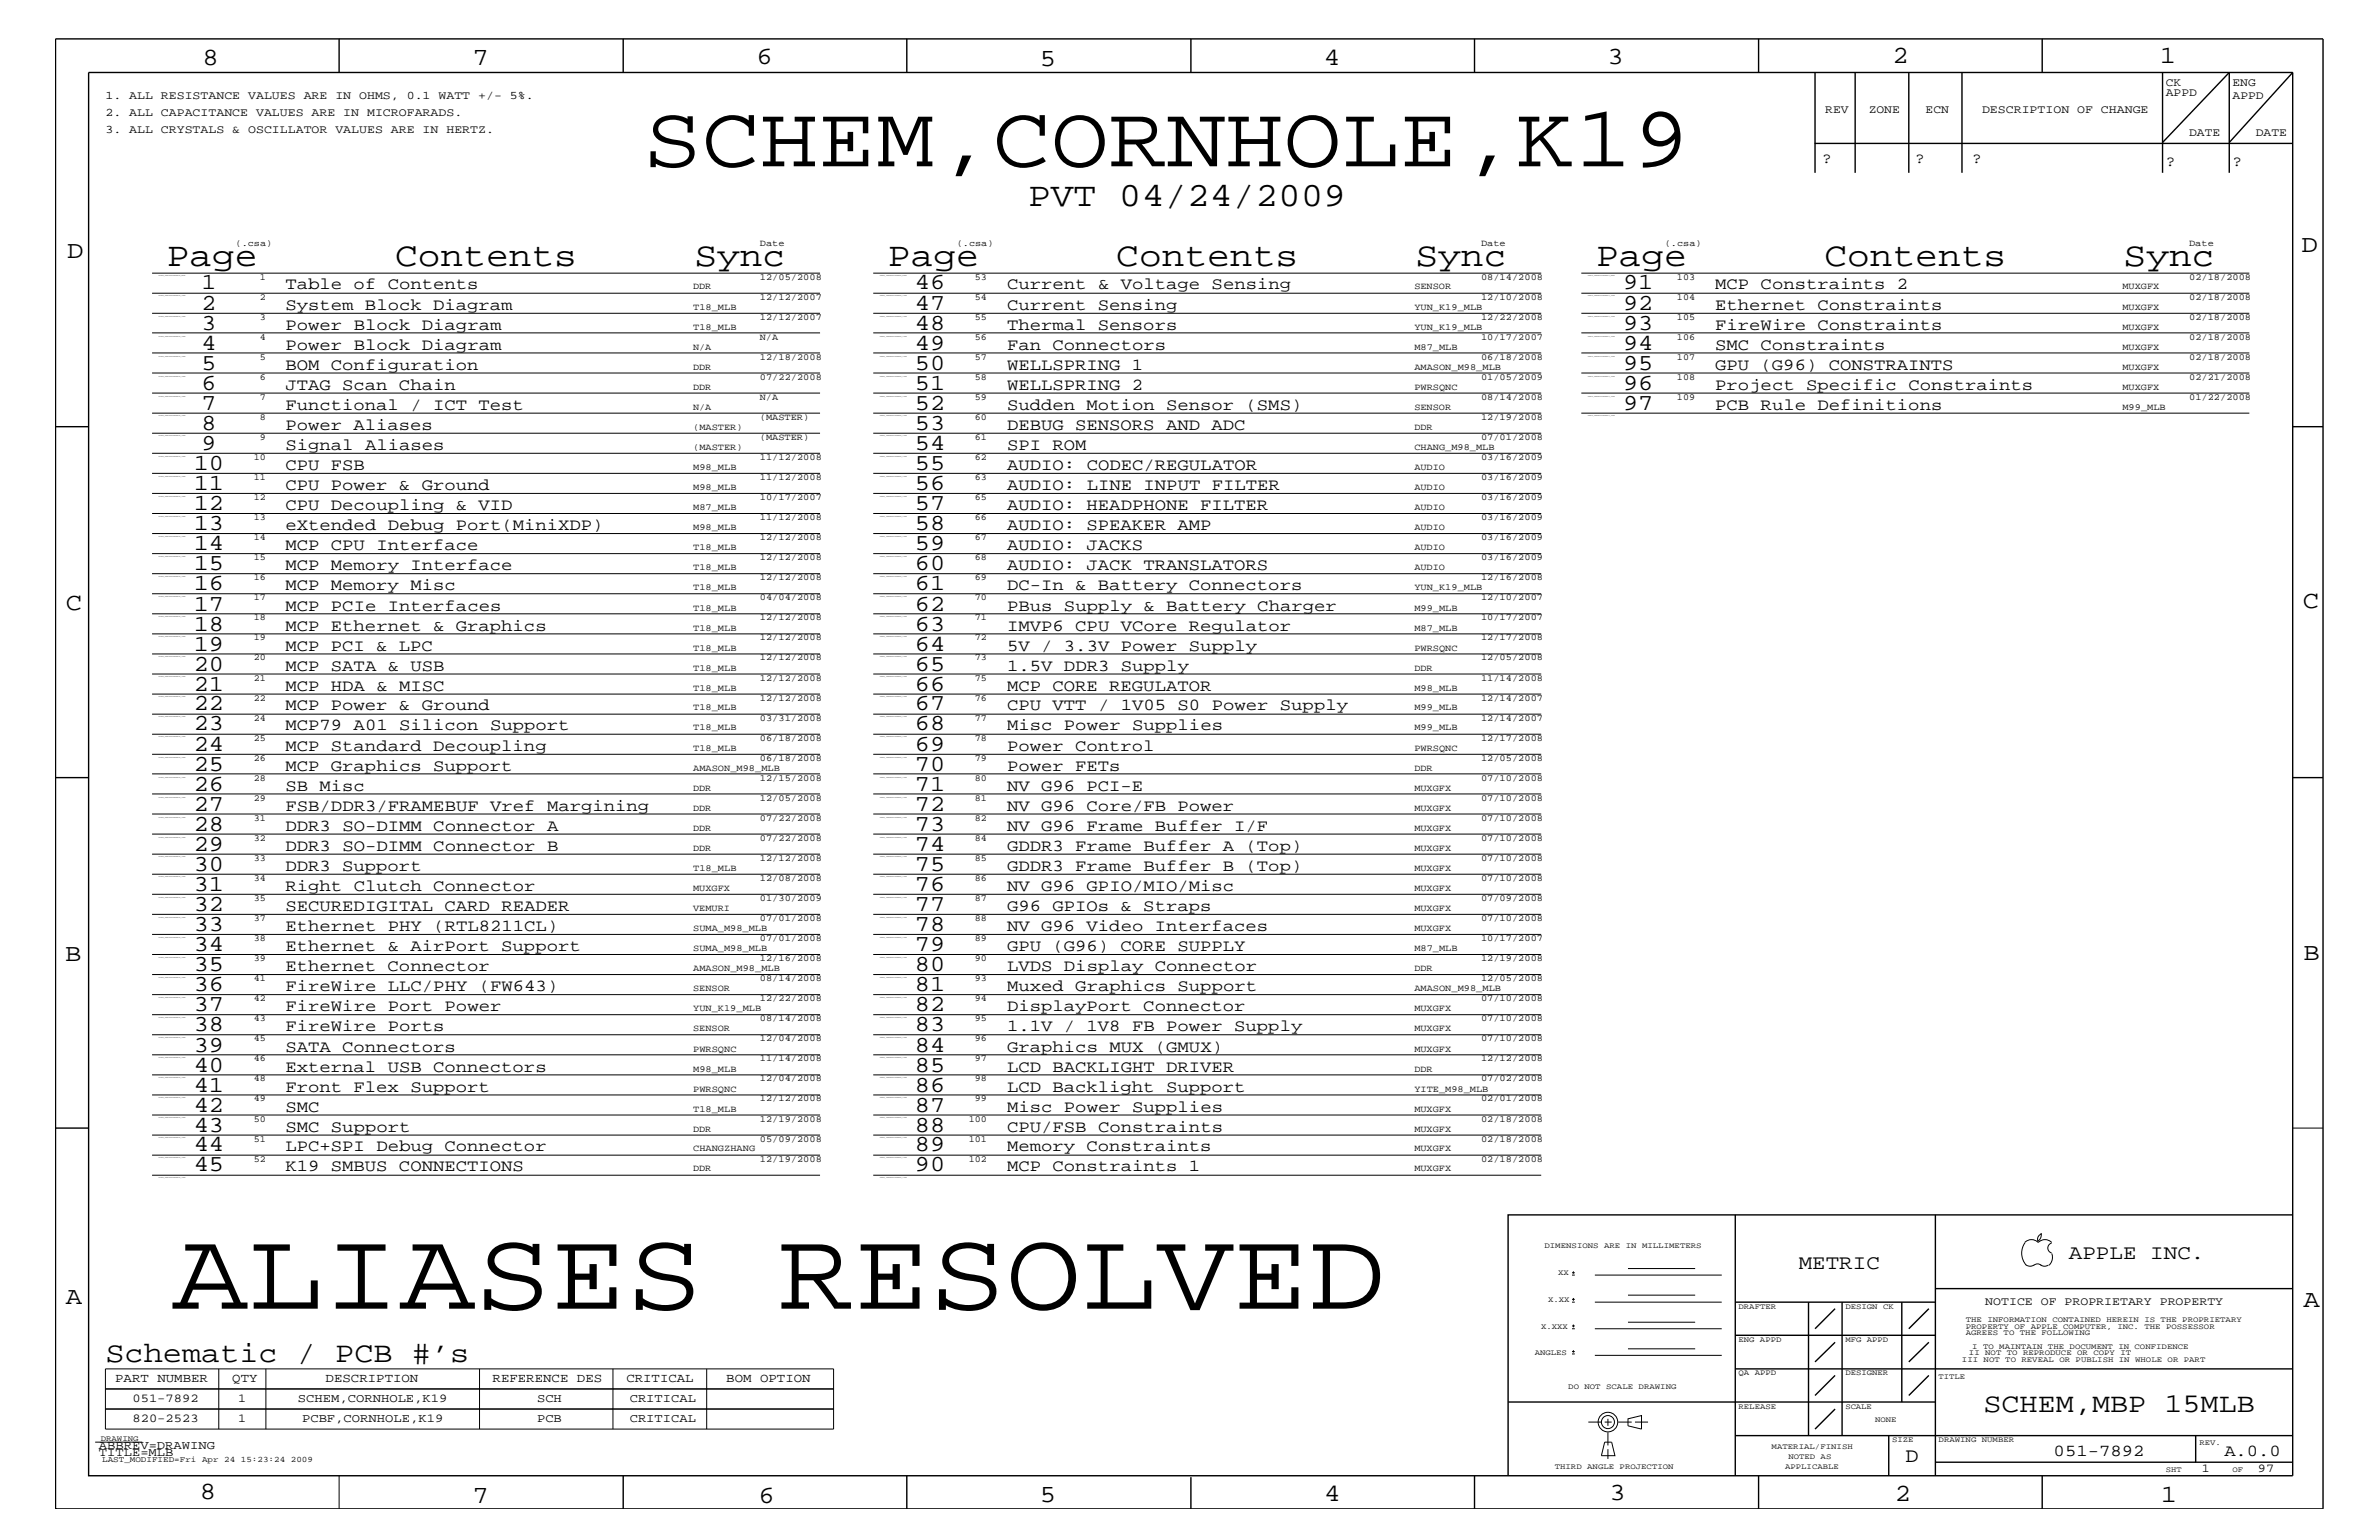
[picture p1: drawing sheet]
<svg xmlns="http://www.w3.org/2000/svg" width="432mm" height="279mm" viewBox="0 0 432 279" stroke-linecap="round" stroke-linejoin="round" font-family="sans-serif">
<defs><g id="words">
<text font-size="20.7" x="31.2" y="237.4">ALIASES RESOLVED</text>
<text font-size="16" x="116.8" y="30.2">SCHEM,CORNHOLE,K19</text>
<g font-size="6.2">
<text x="186.6" y="37.4">PVT 04/24/2009</text>
<text x="30.3" y="48.3">Page</text>
<text x="71.7" y="48.3">Contents</text>
<text x="126" y="48.3">Sync</text>
<text x="161.2" y="48.3">Page</text>
<text x="202.6" y="48.3">Contents</text>
<text x="256.9" y="48.3">Sync</text>
<text x="289.7" y="48.3">Page</text>
<text x="331.1" y="48.3">Contents</text>
<text x="385.4" y="48.3">Sync</text>
</g>
<text font-size="5.2" x="19.1" y="247.1">Schematic / PCB #’s</text>
<text font-size="4.9" x="360" y="256.2">SCHEM,MBP 15MLB</text>
<g font-size="4.5">
<text x="36.7" y="11.7">8</text>
<text x="85.8" y="11.7">7</text>
<text x="137.3" y="11.5">6</text>
<text x="240.3" y="11.7">4</text>
<text x="291.8" y="11.5">3</text>
<text x="343.5" y="11.5">2</text>
<text x="392" y="11.5">1</text>
<text x="188.7" y="12.1">5</text>
<text x="12.2" y="46.8">D</text>
<text x="417.7" y="45.7">D</text>
<text x="11.9" y="110.6">C</text>
<text x="418" y="110.3">C</text>
<text x="11.9" y="174.3">B</text>
<text x="418.1" y="174.2">B</text>
<text x="11.9" y="236.7">A</text>
<text x="418.1" y="237.1">A</text>
<text x="36.2" y="271.9">8</text>
<text x="85.8" y="272.7">7</text>
<text x="137.7" y="272.7">6</text>
<text x="188.7" y="272.5">5</text>
<text x="240.4" y="272.3">4</text>
<text x="292.1" y="272.2">3</text>
<text x="343.9" y="272.3">2</text>
<text x="392.2" y="272.6">1</text>
</g>
<g font-size="4.1">
<text x="36.6" y="52.5">1</text>
<text x="166.1" y="52.5">46</text>
<text x="294.6" y="52.5">91</text>
<text x="36.6" y="56.2">2</text>
<text x="36.6" y="59.8">3</text>
<text x="166.1" y="56.2">47</text>
<text x="166.1" y="59.8">48</text>
<text x="294.6" y="56.2">92</text>
<text x="294.6" y="59.8">93</text>
<text x="36.6" y="63.4">4</text>
<text x="166.1" y="63.4">49</text>
<text x="294.6" y="63.4">94</text>
<text x="36.6" y="67.1">5</text>
<text x="36.6" y="70.7">6</text>
<text x="166.1" y="67.1">50</text>
<text x="166.1" y="70.7">51</text>
<text x="294.6" y="67.1">95</text>
<text x="294.6" y="70.7">96</text>
<text x="36.6" y="74.4">7</text>
<text x="166.1" y="74.4">52</text>
<text x="294.6" y="74.4">97</text>
<text x="36.6" y="78">8</text>
<text x="36.6" y="81.6">9</text>
<text x="166.1" y="78">53</text>
<text x="166.1" y="81.6">54</text>
<text x="35.2" y="85.3">10</text>
<text x="35.2" y="88.9">11</text>
<text x="166.1" y="85.3">55</text>
<text x="166.1" y="88.9">56</text>
<text x="35.2" y="92.6">12</text>
<text x="166.1" y="92.6">57</text>
<text x="35.2" y="96.2">13</text>
<text x="35.2" y="99.9">14</text>
<text x="166.1" y="96.2">58</text>
<text x="166.1" y="99.9">59</text>
<text x="35.2" y="107.1">16</text>
<text x="35.2" y="103.5">15</text>
<text x="166.1" y="103.5">60</text>
<text x="166.1" y="107.1">61</text>
<text x="35.2" y="110.8">17</text>
<text x="166.1" y="110.8">62</text>
<text x="35.2" y="114.4">18</text>
<text x="35.2" y="118.1">19</text>
<text x="166.1" y="114.4">63</text>
<text x="166.1" y="118.1">64</text>
<text x="35.2" y="121.7">20</text>
<text x="35.2" y="125.3">21</text>
<text x="166.1" y="121.7">65</text>
<text x="166.1" y="125.3">66</text>
<text x="35.2" y="128.9">22</text>
<text x="166.1" y="128.9">67</text>
<text x="35.2" y="132.5">23</text>
<text x="35.2" y="136.2">24</text>
<text x="166.1" y="132.5">68</text>
<text x="166.1" y="136.2">69</text>
<text x="35.2" y="139.8">25</text>
<text x="35.2" y="143.5">26</text>
<text x="166.1" y="139.8">70</text>
<text x="166.1" y="143.5">71</text>
<text x="35.2" y="147.1">27</text>
<text x="166.1" y="147.1">72</text>
<text x="35.2" y="150.7">28</text>
<text x="35.2" y="154.4">29</text>
<text x="166.1" y="150.7">73</text>
<text x="166.1" y="154.4">74</text>
<text x="35.2" y="158">30</text>
<text x="35.2" y="161.7">31</text>
<text x="166.1" y="158">75</text>
<text x="166.1" y="161.7">76</text>
<text x="35.2" y="165.3">32</text>
<text x="166.1" y="165.3">77</text>
<text x="35.2" y="168.9">33</text>
<text x="35.2" y="172.6">34</text>
<text x="166.1" y="168.9">78</text>
<text x="166.1" y="172.6">79</text>
<text x="35.2" y="176.2">35</text>
<text x="35.2" y="179.9">36</text>
<text x="166.1" y="176.2">80</text>
<text x="166.1" y="179.9">81</text>
<text x="35.2" y="183.5">37</text>
<text x="166.1" y="183.5">82</text>
<text x="35.2" y="187.1">38</text>
<text x="35.2" y="190.8">39</text>
<text x="166.1" y="187.1">83</text>
<text x="166.1" y="190.8">84</text>
<text x="35.2" y="194.4">40</text>
<text x="166.1" y="194.4">85</text>
<text x="35.2" y="198.1">41</text>
<text x="35.2" y="201.7">42</text>
<text x="166.1" y="198.1">86</text>
<text x="166.1" y="201.7">87</text>
<text x="35.2" y="205.3">43</text>
<text x="35.2" y="208.9">44</text>
<text x="166.1" y="205.3">88</text>
<text x="166.1" y="208.9">89</text>
<text x="35.2" y="212.5">45</text>
<text x="166.1" y="212.5">90</text>
</g>
<g font-size="3.7">
<text x="326.5" y="230.2">METRIC</text>
<text x="375.5" y="228.4">APPLE INC.</text>
<text x="345.9" y="265.3">D</text>
</g>
<g font-size="3">
<text x="51.8" y="52.5">Table of Contents</text>
<text x="182.8" y="52.5">Current &amp; Voltage Sensing</text>
<text x="311.3" y="52.5">MCP Constraints 2</text>
<text x="51.8" y="56.2">System Block Diagram</text>
<text x="51.8" y="59.8">Power Block Diagram</text>
<text x="182.8" y="56.2">Current Sensing</text>
<text x="182.8" y="59.8">Thermal Sensors</text>
<text x="311.3" y="56.2">Ethernet Constraints</text>
<text x="311.3" y="59.8">FireWire Constraints</text>
<text x="51.8" y="63.4">Power Block Diagram</text>
<text x="182.8" y="63.4">Fan Connectors</text>
<text x="311.3" y="63.4">SMC Constraints</text>
<text x="51.8" y="67.1">BOM Configuration</text>
<text x="51.8" y="70.7">JTAG Scan Chain</text>
<text x="182.8" y="67.1">WELLSPRING 1</text>
<text x="182.8" y="70.7">WELLSPRING 2</text>
<text x="311.3" y="67.1">GPU (G96) CONSTRAINTS</text>
<text x="311.3" y="70.7">Project Specific Constraints</text>
<text x="51.8" y="74.4">Functional / ICT Test</text>
<text x="182.8" y="74.4">Sudden Motion Sensor (SMS)</text>
<text x="311.3" y="74.4">PCB Rule Definitions</text>
<text x="51.8" y="78">Power Aliases</text>
<text x="51.8" y="81.6">Signal Aliases</text>
<text x="182.8" y="78">DEBUG SENSORS AND ADC</text>
<text x="182.8" y="81.6">SPI ROM</text>
<text x="51.8" y="85.3">CPU FSB</text>
<text x="51.8" y="88.9">CPU Power &amp; Ground</text>
<text x="182.8" y="85.3">AUDIO: CODEC/REGULATOR</text>
<text x="182.8" y="88.9">AUDIO: LINE INPUT FILTER</text>
<text x="51.8" y="92.6">CPU Decoupling &amp; VID</text>
<text x="182.8" y="92.6">AUDIO: HEADPHONE FILTER</text>
<text x="51.8" y="96.2">eXtended Debug Port(MiniXDP)</text>
<text x="51.8" y="99.9">MCP CPU Interface</text>
<text x="182.8" y="96.2">AUDIO: SPEAKER AMP</text>
<text x="182.8" y="99.9">AUDIO: JACKS</text>
<text x="51.8" y="107.1">MCP Memory Misc</text>
<text x="51.8" y="103.5">MCP Memory Interface</text>
<text x="182.8" y="103.5">AUDIO: JACK TRANSLATORS</text>
<text x="182.8" y="107.1">DC-In &amp; Battery Connectors</text>
<text x="51.8" y="110.8">MCP PCIe Interfaces</text>
<text x="182.8" y="110.8">PBus Supply &amp; Battery Charger</text>
<text x="51.8" y="114.4">MCP Ethernet &amp; Graphics</text>
<text x="51.8" y="118.1">MCP PCI &amp; LPC</text>
<text x="182.8" y="114.4">IMVP6 CPU VCore Regulator</text>
<text x="182.8" y="118.1">5V / 3.3V Power Supply</text>
<text x="51.8" y="121.7">MCP SATA &amp; USB</text>
<text x="51.8" y="125.3">MCP HDA &amp; MISC</text>
<text x="182.8" y="121.7">1.5V DDR3 Supply</text>
<text x="182.8" y="125.3">MCP CORE REGULATOR</text>
<text x="51.8" y="128.9">MCP Power &amp; Ground</text>
<text x="182.8" y="128.9">CPU VTT / 1V05 S0 Power Supply</text>
<text x="51.8" y="132.5">MCP79 A01 Silicon Support</text>
<text x="51.8" y="136.2">MCP Standard Decoupling</text>
<text x="182.8" y="132.5">Misc Power Supplies</text>
<text x="182.8" y="136.2">Power Control</text>
<text x="51.8" y="139.8">MCP Graphics Support</text>
<text x="51.8" y="143.5">SB Misc</text>
<text x="182.8" y="139.8">Power FETs</text>
<text x="182.8" y="143.5">NV G96 PCI-E</text>
<text x="51.8" y="147.1">FSB/DDR3/FRAMEBUF Vref Margining</text>
<text x="182.8" y="147.1">NV G96 Core/FB Power</text>
<text x="51.8" y="150.7">DDR3 SO-DIMM Connector A</text>
<text x="51.8" y="154.4">DDR3 SO-DIMM Connector B</text>
<text x="182.8" y="150.7">NV G96 Frame Buffer I/F</text>
<text x="182.8" y="154.4">GDDR3 Frame Buffer A (Top)</text>
<text x="51.8" y="158">DDR3 Support</text>
<text x="51.8" y="161.7">Right Clutch Connector</text>
<text x="182.8" y="158">GDDR3 Frame Buffer B (Top)</text>
<text x="182.8" y="161.7">NV G96 GPIO/MIO/Misc</text>
<text x="51.8" y="165.3">SECUREDIGITAL CARD READER</text>
<text x="182.8" y="165.3">G96 GPIOs &amp; Straps</text>
<text x="51.8" y="168.9">Ethernet PHY (RTL8211CL)</text>
<text x="51.8" y="172.6">Ethernet &amp; AirPort Support</text>
<text x="182.8" y="168.9">NV G96 Video Interfaces</text>
<text x="182.8" y="172.6">GPU (G96) CORE SUPPLY</text>
<text x="51.8" y="176.2">Ethernet Connector</text>
<text x="51.8" y="179.9">FireWire LLC/PHY (FW643)</text>
<text x="182.8" y="176.2">LVDS Display Connector</text>
<text x="182.8" y="179.9">Muxed Graphics Support</text>
<text x="51.8" y="183.5">FireWire Port Power</text>
<text x="182.8" y="183.5">DisplayPort Connector</text>
<text x="51.8" y="187.1">FireWire Ports</text>
<text x="51.8" y="190.8">SATA Connectors</text>
<text x="182.8" y="187.1">1.1V / 1V8 FB Power Supply</text>
<text x="182.8" y="190.8">Graphics MUX (GMUX)</text>
<text x="51.8" y="194.4">External USB Connectors</text>
<text x="182.8" y="194.4">LCD BACKLIGHT DRIVER</text>
<text x="51.8" y="198.1">Front Flex Support</text>
<text x="51.8" y="201.7">SMC</text>
<text x="182.8" y="198.1">LCD Backlight Support</text>
<text x="182.8" y="201.7">Misc Power Supplies</text>
<text x="51.8" y="205.3">SMC Support</text>
<text x="51.8" y="208.9">LPC+SPI Debug Connector</text>
<text x="182.8" y="205.3">CPU/FSB Constraints</text>
<text x="182.8" y="208.9">Memory Constraints</text>
<text x="51.8" y="212.5">K19 SMBUS CONNECTIONS</text>
<text x="182.8" y="212.5">MCP Constraints 1</text>
<text x="372.7" y="264.1">051-7892</text>
<text x="403.7" y="264.1">A.0.0</text>
</g>
<g font-size="2.7">
<text x="330.7" y="29.5">?</text>
<text x="347.6" y="29.5">?</text>
<text x="358" y="29.5">?</text>
<text x="393.1" y="30.2">?</text>
<text x="405.2" y="30.2">?</text>
</g>
<g font-size="2.3">
<text x="20.9" y="250.7">PART NUMBER</text>
<text x="42.2" y="250.7">QTY</text>
<text x="59.1" y="250.7">DESCRIPTION</text>
<text x="89.4" y="250.7">REFERENCE DES</text>
<text x="113.7" y="250.7">CRITICAL</text>
<text x="131.8" y="250.7">BOM OPTION</text>
</g>
<g font-size="2.2">
<text x="24" y="254.4">051-7892</text>
<text x="43.2" y="254.4">1</text>
<text x="54.1" y="254.4">SCHEM,CORNHOLE,K19</text>
<text x="97.5" y="254.4">SCH</text>
<text x="114.3" y="254.4">CRITICAL</text>
<text x="17.9" y="262.9">ABBREV=DRAWING</text>
<text x="24" y="258">820-2523</text>
<text x="43.2" y="258">1</text>
<text x="54.8" y="258">PCBF,CORNHOLE,K19</text>
<text x="97.5" y="258">PCB</text>
<text x="114.3" y="258">CRITICAL</text>
<text x="17.9" y="264.1">TITLE=MLB</text>
<text x="399.7" y="267.2">1</text>
<text x="409.8" y="267.2">97</text>
</g>
<g font-size="2.1">
<text x="19.1" y="18">1. ALL RESISTANCE VALUES ARE IN OHMS, 0.1 WATT +/- 5%.</text>
<text x="393.1" y="15.6">CK</text>
<text x="393.1" y="17.4">APPD</text>
<text x="405.2" y="15.6">ENG</text>
<text x="405.2" y="18">APPD</text>
<text x="19.1" y="21">2. ALL CAPACITANCE VALUES ARE IN MICROFARADS.</text>
<text x="331.3" y="20.4">REV</text>
<text x="339.2" y="20.4">ZONE</text>
<text x="349.5" y="20.4">ECN</text>
<text x="359.7" y="20.4">DESCRIPTION OF CHANGE</text>
<text x="19.1" y="24.1">3. ALL CRYSTALS &amp; OSCILLATOR VALUES ARE IN HERTZ.</text>
<text x="397.3" y="24.7">DATE</text>
<text x="409.4" y="24.7">DATE</text>
<text x="360.3" y="236.8">NOTICE OF PROPRIETARY PROPERTY</text>
</g>
<g font-size="1.7">
<text x="42.8" y="44.6">(.csa)</text>
<text x="137.9" y="44.6">Date</text>
<text x="173.7" y="44.6">(.csa)</text>
<text x="268.8" y="44.6">Date</text>
<text x="302.2" y="44.6">(.csa)</text>
<text x="397.3" y="44.6">Date</text>
<text x="47.2" y="50.7">1</text>
<text x="125.8" y="52.5">DDR</text>
<text x="137.9" y="50.7">12/05/2008</text>
<text x="177" y="50.7">53</text>
<text x="256.7" y="52.5">SENSOR</text>
<text x="268.8" y="50.7">08/14/2008</text>
<text x="304.4" y="50.7">103</text>
<text x="385.2" y="52.5">MUXGFX</text>
<text x="397.3" y="50.7">02/18/2008</text>
<text x="47.2" y="54.4">2</text>
<text x="47.2" y="58">3</text>
<text x="125.8" y="56.2">T18_MLB</text>
<text x="125.8" y="59.8">T18_MLB</text>
<text x="137.9" y="54.4">12/12/2007</text>
<text x="137.9" y="58">12/12/2007</text>
<text x="177" y="54.4">54</text>
<text x="177" y="58">55</text>
<text x="256.7" y="56.2">YUN_K19_MLB</text>
<text x="256.7" y="59.8">YUN_K19_MLB</text>
<text x="268.8" y="54.4">12/10/2008</text>
<text x="268.8" y="58">12/22/2008</text>
<text x="304.4" y="54.4">104</text>
<text x="304.4" y="58">105</text>
<text x="385.2" y="56.2">MUXGFX</text>
<text x="385.2" y="59.8">MUXGFX</text>
<text x="397.3" y="54.4">02/18/2008</text>
<text x="397.3" y="58">02/18/2008</text>
<text x="47.2" y="61.7">4</text>
<text x="47.2" y="65.3">5</text>
<text x="125.8" y="63.4">N/A</text>
<text x="137.9" y="61.7">N/A</text>
<text x="137.9" y="65.3">12/18/2008</text>
<text x="177" y="61.7">56</text>
<text x="177" y="65.3">57</text>
<text x="256.7" y="63.4">M87_MLB</text>
<text x="268.8" y="61.7">10/17/2007</text>
<text x="268.8" y="65.3">06/18/2008</text>
<text x="304.4" y="61.7">106</text>
<text x="304.4" y="65.3">107</text>
<text x="385.2" y="63.4">MUXGFX</text>
<text x="397.3" y="61.7">02/18/2008</text>
<text x="397.3" y="65.3">02/18/2008</text>
<text x="47.2" y="68.9">6</text>
<text x="125.8" y="67.1">DDR</text>
<text x="125.8" y="70.7">DDR</text>
<text x="137.9" y="68.9">07/22/2008</text>
<text x="177" y="68.9">58</text>
<text x="256.7" y="67.1">AMASON_M98_MLB</text>
<text x="256.7" y="70.7">PWRSQNC</text>
<text x="268.8" y="68.9">01/05/2009</text>
<text x="304.4" y="68.9">108</text>
<text x="385.2" y="67.1">MUXGFX</text>
<text x="385.2" y="70.7">MUXGFX</text>
<text x="397.3" y="68.9">02/21/2008</text>
<text x="47.2" y="72.6">7</text>
<text x="47.2" y="76.2">8</text>
<text x="125.8" y="74.4">N/A</text>
<text x="137.9" y="72.6">N/A</text>
<text x="137.9" y="76.2">(MASTER)</text>
<text x="177" y="72.6">59</text>
<text x="177" y="76.2">60</text>
<text x="256.7" y="74.4">SENSOR</text>
<text x="268.8" y="72.6">08/14/2008</text>
<text x="268.8" y="76.2">12/19/2008</text>
<text x="304.4" y="72.6">109</text>
<text x="385.2" y="74.4">M99_MLB</text>
<text x="397.3" y="72.6">01/22/2008</text>
<text x="46.1" y="83.5">10</text>
<text x="47.2" y="79.9">9</text>
<text x="125.8" y="78">(MASTER)</text>
<text x="125.8" y="81.6">(MASTER)</text>
<text x="137.9" y="79.9">(MASTER)</text>
<text x="137.9" y="83.5">11/12/2008</text>
<text x="177" y="79.9">61</text>
<text x="177" y="83.5">62</text>
<text x="256.7" y="78">DDR</text>
<text x="256.7" y="81.6">CHANG_M98_MLB</text>
<text x="268.8" y="79.9">07/01/2008</text>
<text x="268.8" y="83.5">03/16/2009</text>
<text x="46.1" y="87.1">11</text>
<text x="125.8" y="85.3">M98_MLB</text>
<text x="125.8" y="88.9">M98_MLB</text>
<text x="137.9" y="87.1">11/12/2008</text>
<text x="177" y="87.1">63</text>
<text x="256.7" y="85.3">AUDIO</text>
<text x="256.7" y="88.9">AUDIO</text>
<text x="268.8" y="87.1">03/16/2009</text>
<text x="46.1" y="90.7">12</text>
<text x="46.1" y="94.3">13</text>
<text x="125.8" y="92.6">M87_MLB</text>
<text x="137.9" y="90.7">10/17/2007</text>
<text x="137.9" y="94.3">11/12/2008</text>
<text x="177" y="90.7">65</text>
<text x="177" y="94.3">66</text>
<text x="256.7" y="92.6">AUDIO</text>
<text x="268.8" y="90.7">03/16/2009</text>
<text x="268.8" y="94.3">03/16/2009</text>
<text x="46.1" y="98">14</text>
<text x="46.1" y="101.6">15</text>
<text x="125.8" y="96.2">M98_MLB</text>
<text x="125.8" y="99.9">T18_MLB</text>
<text x="137.9" y="98">12/12/2008</text>
<text x="137.9" y="101.6">12/12/2008</text>
<text x="177" y="98">67</text>
<text x="177" y="101.6">68</text>
<text x="256.7" y="96.2">AUDIO</text>
<text x="256.7" y="99.9">AUDIO</text>
<text x="268.8" y="98">03/16/2009</text>
<text x="268.8" y="101.6">03/16/2009</text>
<text x="46.1" y="105.3">16</text>
<text x="125.8" y="107.1">T18_MLB</text>
<text x="125.8" y="103.5">T18_MLB</text>
<text x="137.9" y="105.3">12/12/2008</text>
<text x="177" y="105.3">69</text>
<text x="256.7" y="103.5">AUDIO</text>
<text x="256.7" y="107.1">YUN_K19_MLB</text>
<text x="268.8" y="105.3">12/16/2008</text>
<text x="46.1" y="108.9">17</text>
<text x="46.1" y="112.6">18</text>
<text x="125.8" y="110.8">T18_MLB</text>
<text x="137.9" y="108.9">04/04/2008</text>
<text x="137.9" y="112.6">12/12/2008</text>
<text x="177" y="108.9">70</text>
<text x="177" y="112.6">71</text>
<text x="256.7" y="110.8">M99_MLB</text>
<text x="268.8" y="108.9">12/10/2007</text>
<text x="268.8" y="112.6">10/17/2007</text>
<text x="46.1" y="116.2">19</text>
<text x="46.1" y="119.8">20</text>
<text x="125.8" y="114.4">T18_MLB</text>
<text x="125.8" y="118.1">T18_MLB</text>
<text x="137.9" y="116.2">12/12/2008</text>
<text x="137.9" y="119.8">12/12/2008</text>
<text x="177" y="116.2">72</text>
<text x="177" y="119.8">73</text>
<text x="256.7" y="114.4">M87_MLB</text>
<text x="256.7" y="118.1">PWRSQNC</text>
<text x="268.8" y="116.2">12/17/2008</text>
<text x="268.8" y="119.8">12/05/2008</text>
<text x="46.1" y="123.5">21</text>
<text x="125.8" y="121.7">T18_MLB</text>
<text x="125.8" y="125.3">T18_MLB</text>
<text x="137.9" y="123.5">12/12/2008</text>
<text x="177" y="123.5">75</text>
<text x="256.7" y="121.7">DDR</text>
<text x="256.7" y="125.3">M98_MLB</text>
<text x="268.8" y="123.5">11/14/2008</text>
<text x="46.1" y="127.1">22</text>
<text x="46.1" y="130.8">24</text>
<text x="125.8" y="128.9">T18_MLB</text>
<text x="137.9" y="127.1">12/12/2008</text>
<text x="137.9" y="130.8">03/31/2008</text>
<text x="177" y="127.1">76</text>
<text x="177" y="130.8">77</text>
<text x="256.7" y="128.9">M99_MLB</text>
<text x="268.8" y="127.1">12/14/2007</text>
<text x="268.8" y="130.8">12/14/2007</text>
<text x="46.1" y="134.4">25</text>
<text x="125.8" y="132.5">T18_MLB</text>
<text x="125.8" y="136.2">T18_MLB</text>
<text x="137.9" y="134.4">06/18/2008</text>
<text x="177" y="134.4">78</text>
<text x="256.7" y="132.5">M99_MLB</text>
<text x="256.7" y="136.2">PWRSQNC</text>
<text x="268.8" y="134.4">12/17/2008</text>
<text x="46.1" y="138">26</text>
<text x="46.1" y="141.7">28</text>
<text x="125.8" y="139.8">AMASON_M98_MLB</text>
<text x="125.8" y="143.5">DDR</text>
<text x="137.9" y="138">06/18/2008</text>
<text x="137.9" y="141.7">12/15/2008</text>
<text x="177" y="138">79</text>
<text x="177" y="141.7">80</text>
<text x="256.7" y="139.8">DDR</text>
<text x="256.7" y="143.5">MUXGFX</text>
<text x="268.8" y="138">12/05/2008</text>
<text x="268.8" y="141.7">07/10/2008</text>
<text x="46.1" y="145.3">29</text>
<text x="46.1" y="149">31</text>
<text x="125.8" y="147.1">DDR</text>
<text x="137.9" y="145.3">12/05/2008</text>
<text x="137.9" y="149">07/22/2008</text>
<text x="177" y="145.3">81</text>
<text x="177" y="149">82</text>
<text x="256.7" y="147.1">MUXGFX</text>
<text x="268.8" y="145.3">07/10/2008</text>
<text x="268.8" y="149">07/10/2008</text>
<text x="46.1" y="152.6">32</text>
<text x="125.8" y="150.7">DDR</text>
<text x="125.8" y="154.4">DDR</text>
<text x="137.9" y="152.6">07/22/2008</text>
<text x="177" y="152.6">84</text>
<text x="256.7" y="150.7">MUXGFX</text>
<text x="256.7" y="154.4">MUXGFX</text>
<text x="268.8" y="152.6">07/10/2008</text>
<text x="46.1" y="156.2">33</text>
<text x="46.1" y="159.9">34</text>
<text x="125.8" y="158">T18_MLB</text>
<text x="125.8" y="161.7">MUXGFX</text>
<text x="137.9" y="156.2">12/12/2008</text>
<text x="137.9" y="159.9">12/08/2008</text>
<text x="177" y="156.2">85</text>
<text x="177" y="159.9">86</text>
<text x="256.7" y="158">MUXGFX</text>
<text x="256.7" y="161.7">MUXGFX</text>
<text x="268.8" y="156.2">07/10/2008</text>
<text x="268.8" y="159.9">07/10/2008</text>
<text x="46.1" y="163.5">35</text>
<text x="46.1" y="167.1">37</text>
<text x="125.8" y="165.3">VEMURI</text>
<text x="137.9" y="163.5">01/30/2009</text>
<text x="137.9" y="167.1">07/01/2008</text>
<text x="177" y="163.5">87</text>
<text x="177" y="167.1">88</text>
<text x="256.7" y="165.3">MUXGFX</text>
<text x="268.8" y="163.5">07/09/2008</text>
<text x="268.8" y="167.1">07/10/2008</text>
<text x="46.1" y="170.7">38</text>
<text x="125.8" y="168.9">SUMA_M98_MLB</text>
<text x="125.8" y="172.6">SUMA_M98_MLB</text>
<text x="137.9" y="170.7">07/01/2008</text>
<text x="177" y="170.7">89</text>
<text x="256.7" y="168.9">MUXGFX</text>
<text x="256.7" y="172.6">M87_MLB</text>
<text x="268.8" y="170.7">10/17/2007</text>
<text x="46.1" y="174.4">39</text>
<text x="46.1" y="178">41</text>
<text x="125.8" y="176.2">AMASON_M98_MLB</text>
<text x="125.8" y="179.9">SENSOR</text>
<text x="137.9" y="174.4">12/16/2008</text>
<text x="137.9" y="178">08/14/2008</text>
<text x="177" y="174.4">90</text>
<text x="177" y="178">93</text>
<text x="256.7" y="176.2">DDR</text>
<text x="256.7" y="179.9">AMASON_M98_MLB</text>
<text x="268.8" y="174.4">12/19/2008</text>
<text x="268.8" y="178">12/05/2008</text>
<text x="46.1" y="181.6">42</text>
<text x="46.1" y="185.3">43</text>
<text x="125.8" y="183.5">YUN_K19_MLB</text>
<text x="137.9" y="181.6">12/22/2008</text>
<text x="137.9" y="185.3">08/14/2008</text>
<text x="177" y="181.6">94</text>
<text x="177" y="185.3">95</text>
<text x="256.7" y="183.5">MUXGFX</text>
<text x="268.8" y="181.6">07/10/2008</text>
<text x="268.8" y="185.3">07/10/2008</text>
<text x="46.1" y="188.9">45</text>
<text x="125.8" y="187.1">SENSOR</text>
<text x="125.8" y="190.8">PWRSQNC</text>
<text x="137.9" y="188.9">12/04/2008</text>
<text x="177" y="188.9">96</text>
<text x="256.7" y="187.1">MUXGFX</text>
<text x="256.7" y="190.8">MUXGFX</text>
<text x="268.8" y="188.9">07/10/2008</text>
<text x="46.1" y="192.6">46</text>
<text x="46.1" y="196.2">48</text>
<text x="125.8" y="194.4">M98_MLB</text>
<text x="137.9" y="192.6">11/14/2008</text>
<text x="137.9" y="196.2">12/04/2008</text>
<text x="177" y="192.6">97</text>
<text x="177" y="196.2">98</text>
<text x="256.7" y="194.4">DDR</text>
<text x="268.8" y="192.6">12/12/2008</text>
<text x="268.8" y="196.2">07/02/2008</text>
<text x="46.1" y="199.8">49</text>
<text x="46.1" y="203.5">50</text>
<text x="125.8" y="198.1">PWRSQNC</text>
<text x="125.8" y="201.7">T18_MLB</text>
<text x="137.9" y="199.8">12/12/2008</text>
<text x="137.9" y="203.5">12/19/2008</text>
<text x="175.9" y="203.5">100</text>
<text x="177" y="199.8">99</text>
<text x="256.7" y="198.1">YITE_M98_MLB</text>
<text x="256.7" y="201.7">MUXGFX</text>
<text x="268.8" y="199.8">02/01/2008</text>
<text x="268.8" y="203.5">02/18/2008</text>
<text x="46.1" y="207.1">51</text>
<text x="125.8" y="205.3">DDR</text>
<text x="125.8" y="208.9">CHANGZHANG</text>
<text x="137.9" y="207.1">05/09/2008</text>
<text x="175.9" y="207.1">101</text>
<text x="256.7" y="205.3">MUXGFX</text>
<text x="256.7" y="208.9">MUXGFX</text>
<text x="268.8" y="207.1">02/18/2008</text>
<text x="46.1" y="210.8">52</text>
<text x="125.8" y="212.5">DDR</text>
<text x="137.9" y="210.8">12/19/2008</text>
<text x="175.9" y="210.8">102</text>
<text x="256.7" y="212.5">MUXGFX</text>
<text x="268.8" y="210.8">02/18/2008</text>
</g>
<text font-size="1.5" x="18.5" y="265.3">LAST_MODIFIED=Fri Apr 24 15:23:24 2009</text>
<g font-size="1.4">
<text x="280.3" y="226.5">DIMENSIONS ARE IN MILLIMETERS</text>
<text x="282.8" y="231.3">XX</text>
<text x="281" y="236.2">X.XX</text>
<text x="315.6" y="237.4">DRAFTER</text>
<text x="334.9" y="237.4">DESIGN CK</text>
<text x="356.8" y="239.9">THE INFORMATION CONTAINED HEREIN IS THE PROPRIETARY</text>
<text x="278.6" y="245.9">ANGLES</text>
<text x="279.7" y="241.1">X.XXX</text>
<text x="315.6" y="243.5">ENG APPD</text>
<text x="334.9" y="243.5">MFG APPD</text>
<text x="356.8" y="241.1">PROPERTY OF APPLE COMPUTER, INC. THE POSSESSOR</text>
<text x="356.8" y="242.3">AGREES TO THE FOLLOWING</text>
<text x="357.4" y="245.9">II NOT TO REPRODUCE OR COPY IT</text>
<text x="358" y="244.7">I TO MAINTAIN THE DOCUMENT IN CONFIDENCE</text>
<text x="284.6" y="252">DO NOT SCALE DRAWING</text>
<text x="315.6" y="249.5">QA APPD</text>
<text x="334.9" y="249.5">DESIGNER</text>
<text x="351.9" y="250.1">TITLE</text>
<text x="356.1" y="247.1">III NOT TO REVEAL OR PUBLISH IN WHOLE OR PART</text>
<text x="315.6" y="255.6">RELEASE</text>
<text x="334.9" y="255.6">SCALE</text>
<text x="18.3" y="261.4">DRAWING</text>
<text x="321.6" y="262.9">MATERIAL/FINISH</text>
<text x="340.4" y="258">NONE</text>
<text x="343.4" y="261.6">SIZE</text>
<text x="351.9" y="261.6">DRAWING NUMBER</text>
<text x="399.2" y="262.2">REV.</text>
<text x="282.2" y="266.6">THIRD ANGLE PROJECTION</text>
<text x="324" y="266.6">APPLICABLE</text>
<text x="324.6" y="264.7">NOTED AS</text>
<text x="393.1" y="267.2">SHT</text>
<text x="405.2" y="267.2">OF</text>
</g>
<g font-size=".3">
<text x="28.8" y="53.8">TABLE_TABLEOFCONTENTS_ITEM</text>
<text x="28.8" y="50.2">TABLE_TABLEOFCONTENTS_HEAD</text>
<text x="159.7" y="50.2">TABLE_TABLEOFCONTENTS_HEAD</text>
<text x="159.7" y="53.8">TABLE_TABLEOFCONTENTS_ITEM</text>
<text x="288.2" y="50.2">TABLE_TABLEOFCONTENTS_HEAD</text>
<text x="288.2" y="53.8">TABLE_TABLEOFCONTENTS_ITEM</text>
<text x="28.8" y="57.4">TABLE_TABLEOFCONTENTS_ITEM</text>
<text x="159.7" y="57.4">TABLE_TABLEOFCONTENTS_ITEM</text>
<text x="288.2" y="57.4">TABLE_TABLEOFCONTENTS_ITEM</text>
<text x="28.8" y="64.7">TABLE_TABLEOFCONTENTS_ITEM</text>
<text x="28.8" y="61.1">TABLE_TABLEOFCONTENTS_ITEM</text>
<text x="159.7" y="64.7">TABLE_TABLEOFCONTENTS_ITEM</text>
<text x="159.7" y="61.1">TABLE_TABLEOFCONTENTS_ITEM</text>
<text x="288.2" y="64.7">TABLE_TABLEOFCONTENTS_ITEM</text>
<text x="288.2" y="61.1">TABLE_TABLEOFCONTENTS_ITEM</text>
<text x="28.8" y="72">TABLE_TABLEOFCONTENTS_ITEM</text>
<text x="28.8" y="68.4">TABLE_TABLEOFCONTENTS_ITEM</text>
<text x="159.7" y="72">TABLE_TABLEOFCONTENTS_ITEM</text>
<text x="159.7" y="68.4">TABLE_TABLEOFCONTENTS_ITEM</text>
<text x="288.2" y="72">TABLE_TABLEOFCONTENTS_ITEM</text>
<text x="288.2" y="68.4">TABLE_TABLEOFCONTENTS_ITEM</text>
<text x="28.8" y="75.6">TABLE_TABLEOFCONTENTS_ITEM</text>
<text x="159.7" y="75.6">TABLE_TABLEOFCONTENTS_ITEM</text>
<text x="288.2" y="75.6">TABLE_TABLEOFCONTENTS_ITEM</text>
<text x="28.8" y="82.8">TABLE_TABLEOFCONTENTS_ITEM</text>
<text x="28.8" y="79.2">TABLE_TABLEOFCONTENTS_ITEM</text>
<text x="159.7" y="82.8">TABLE_TABLEOFCONTENTS_ITEM</text>
<text x="159.7" y="79.2">TABLE_TABLEOFCONTENTS_ITEM</text>
<text x="28.8" y="86.5">TABLE_TABLEOFCONTENTS_ITEM</text>
<text x="159.7" y="86.5">TABLE_TABLEOFCONTENTS_ITEM</text>
<text x="28.8" y="93.8">TABLE_TABLEOFCONTENTS_ITEM</text>
<text x="28.8" y="90.1">TABLE_TABLEOFCONTENTS_ITEM</text>
<text x="159.7" y="93.8">TABLE_TABLEOFCONTENTS_ITEM</text>
<text x="159.7" y="90.1">TABLE_TABLEOFCONTENTS_ITEM</text>
<text x="28.8" y="101">TABLE_TABLEOFCONTENTS_ITEM</text>
<text x="28.8" y="97.4">TABLE_TABLEOFCONTENTS_ITEM</text>
<text x="159.7" y="101">TABLE_TABLEOFCONTENTS_ITEM</text>
<text x="159.7" y="97.4">TABLE_TABLEOFCONTENTS_ITEM</text>
<text x="28.8" y="104.7">TABLE_TABLEOFCONTENTS_ITEM</text>
<text x="159.7" y="104.7">TABLE_TABLEOFCONTENTS_ITEM</text>
<text x="28.8" y="108.3">TABLE_TABLEOFCONTENTS_ITEM</text>
<text x="28.8" y="112">TABLE_TABLEOFCONTENTS_ITEM</text>
<text x="159.7" y="112">TABLE_TABLEOFCONTENTS_ITEM</text>
<text x="159.7" y="108.3">TABLE_TABLEOFCONTENTS_ITEM</text>
<text x="28.8" y="119.2">TABLE_TABLEOFCONTENTS_ITEM</text>
<text x="28.8" y="115.6">TABLE_TABLEOFCONTENTS_ITEM</text>
<text x="159.7" y="119.2">TABLE_TABLEOFCONTENTS_ITEM</text>
<text x="159.7" y="115.6">TABLE_TABLEOFCONTENTS_ITEM</text>
<text x="28.8" y="122.9">TABLE_TABLEOFCONTENTS_ITEM</text>
<text x="159.7" y="122.9">TABLE_TABLEOFCONTENTS_ITEM</text>
<text x="28.8" y="130.2">TABLE_TABLEOFCONTENTS_ITEM</text>
<text x="28.8" y="126.5">TABLE_TABLEOFCONTENTS_ITEM</text>
<text x="159.7" y="130.2">TABLE_TABLEOFCONTENTS_ITEM</text>
<text x="159.7" y="126.5">TABLE_TABLEOFCONTENTS_ITEM</text>
<text x="28.8" y="137.4">TABLE_TABLEOFCONTENTS_ITEM</text>
<text x="28.8" y="133.8">TABLE_TABLEOFCONTENTS_ITEM</text>
<text x="159.7" y="137.4">TABLE_TABLEOFCONTENTS_ITEM</text>
<text x="159.7" y="133.8">TABLE_TABLEOFCONTENTS_ITEM</text>
<text x="28.8" y="141.1">TABLE_TABLEOFCONTENTS_ITEM</text>
<text x="159.7" y="141.1">TABLE_TABLEOFCONTENTS_ITEM</text>
<text x="28.8" y="148.4">TABLE_TABLEOFCONTENTS_ITEM</text>
<text x="28.8" y="144.7">TABLE_TABLEOFCONTENTS_ITEM</text>
<text x="159.7" y="148.4">TABLE_TABLEOFCONTENTS_ITEM</text>
<text x="159.7" y="144.7">TABLE_TABLEOFCONTENTS_ITEM</text>
<text x="28.8" y="155.6">TABLE_TABLEOFCONTENTS_ITEM</text>
<text x="28.8" y="152">TABLE_TABLEOFCONTENTS_ITEM</text>
<text x="159.7" y="155.6">TABLE_TABLEOFCONTENTS_ITEM</text>
<text x="159.7" y="152">TABLE_TABLEOFCONTENTS_ITEM</text>
<text x="28.8" y="159.2">TABLE_TABLEOFCONTENTS_ITEM</text>
<text x="159.7" y="159.2">TABLE_TABLEOFCONTENTS_ITEM</text>
<text x="28.8" y="166.5">TABLE_TABLEOFCONTENTS_ITEM</text>
<text x="28.8" y="162.8">TABLE_TABLEOFCONTENTS_ITEM</text>
<text x="159.7" y="166.5">TABLE_TABLEOFCONTENTS_ITEM</text>
<text x="159.7" y="162.8">TABLE_TABLEOFCONTENTS_ITEM</text>
<text x="28.8" y="173.8">TABLE_TABLEOFCONTENTS_ITEM</text>
<text x="28.8" y="170.1">TABLE_TABLEOFCONTENTS_ITEM</text>
<text x="159.7" y="173.8">TABLE_TABLEOFCONTENTS_ITEM</text>
<text x="159.7" y="170.1">TABLE_TABLEOFCONTENTS_ITEM</text>
<text x="28.8" y="177.4">TABLE_TABLEOFCONTENTS_ITEM</text>
<text x="159.7" y="177.4">TABLE_TABLEOFCONTENTS_ITEM</text>
<text x="28.8" y="184.7">TABLE_TABLEOFCONTENTS_ITEM</text>
<text x="28.8" y="181">TABLE_TABLEOFCONTENTS_ITEM</text>
<text x="159.7" y="184.7">TABLE_TABLEOFCONTENTS_ITEM</text>
<text x="159.7" y="181">TABLE_TABLEOFCONTENTS_ITEM</text>
<text x="28.8" y="192">TABLE_TABLEOFCONTENTS_ITEM</text>
<text x="28.8" y="188.3">TABLE_TABLEOFCONTENTS_ITEM</text>
<text x="159.7" y="192">TABLE_TABLEOFCONTENTS_ITEM</text>
<text x="159.7" y="188.3">TABLE_TABLEOFCONTENTS_ITEM</text>
<text x="28.8" y="195.6">TABLE_TABLEOFCONTENTS_ITEM</text>
<text x="159.7" y="195.6">TABLE_TABLEOFCONTENTS_ITEM</text>
<text x="28.8" y="202.9">TABLE_TABLEOFCONTENTS_ITEM</text>
<text x="28.8" y="199.2">TABLE_TABLEOFCONTENTS_ITEM</text>
<text x="159.7" y="202.9">TABLE_TABLEOFCONTENTS_ITEM</text>
<text x="159.7" y="199.2">TABLE_TABLEOFCONTENTS_ITEM</text>
<text x="28.8" y="206.5">TABLE_TABLEOFCONTENTS_ITEM</text>
<text x="159.7" y="206.5">TABLE_TABLEOFCONTENTS_ITEM</text>
<text x="28.8" y="213.8">TABLE_TABLEOFCONTENTS_ITEM</text>
<text x="28.8" y="210.2">TABLE_TABLEOFCONTENTS_ITEM</text>
<text x="159.7" y="213.8">TABLE_TABLEOFCONTENTS_ITEM</text>
<text x="159.7" y="210.2">TABLE_TABLEOFCONTENTS_ITEM</text>
</g>
</g></defs>
<g fill="none" stroke="#000" stroke-width=".18">
<path d="M27.6 56.8h121.2M27.6 53.2h121.2M27.6 49.6h121.2M158.5 56.8h121.2M158.5 53.2h121.2M158.5 49.6h121.2M287 56.8h121.3M287 53.2h121.3M287 49.6h121.3M27.6 78.6h121.2M27.6 75h121.2M27.6 71.3h121.2"/>
<path d="M27.6 67.7h121.2M27.6 64h121.2M27.6 60.4h121.2M158.5 78.6h121.2M158.5 75h121.2M158.5 71.3h121.2M158.5 67.7h121.2M158.5 64h121.2M158.5 60.4h121.2M287 75h121.3M287 71.3h121.3M287 67.7h121.3"/>
<path d="M287 64h121.3M287 60.4h121.3M27.6 96.8h121.2M27.6 93.2h121.2M27.6 89.5h121.2M27.6 85.9h121.2M27.6 82.2h121.2M158.5 96.8h121.2M158.5 93.2h121.2M158.5 89.5h121.2M158.5 85.9h121.2M158.5 82.2h121.2"/>
<path d="M27.6 104.1h121.2M27.6 107.7h121.2M27.6 118.6h121.2M27.6 115h121.2M27.6 111.4h121.2M27.6 100.4h121.2M158.5 104.1h121.2M158.5 107.7h121.2M158.5 118.6h121.2M158.5 115h121.2M158.5 111.4h121.2M158.5 100.4h121.2"/>
<path d="M27.6 136.8h121.2M27.6 133.2h121.2M27.6 129.6h121.2M27.6 125.9h121.2M27.6 122.3h121.2M158.5 136.8h121.2M158.5 133.2h121.2M158.5 129.6h121.2M158.5 125.9h121.2M158.5 122.3h121.2M27.6 158.6h121.2M27.6 155h121.2"/>
<path d="M27.6 151.3h121.2M27.6 147.7h121.2M27.6 144h121.2M27.6 140.4h121.2M158.5 158.6h121.2M158.5 155h121.2M158.5 151.3h121.2M158.5 147.7h121.2M158.5 144h121.2M158.5 140.4h121.2M27.6 176.8h121.2M27.6 173.2h121.2"/>
<path d="M27.6 169.5h121.2M27.6 165.9h121.2M27.6 162.2h121.2M158.5 176.8h121.2M158.5 173.2h121.2M158.5 169.5h121.2M158.5 165.9h121.2M158.5 162.2h121.2M27.6 198.7h121.2M27.6 195h121.2M27.6 191.4h121.2M27.6 187.7h121.2"/>
<path d="M27.6 184.1h121.2M27.6 180.5h121.2M158.5 198.7h121.2M158.5 195h121.2M158.5 191.4h121.2M158.5 187.7h121.2M158.5 184.1h121.2M158.5 180.5h121.2M27.6 213.2h121.2M27.6 209.6h121.2M27.6 205.9h121.2M27.6 202.3h121.2"/>
<path d="M158.5 213.2h121.2M158.5 209.6h121.2M158.5 205.9h121.2M158.5 202.3h121.2M416.1 204.7h5.5M285.3 231.3h.5M285.3 236.2h.5M285.3 230.9h.5M285.3 235.7h.5M285.6 230.7v.4M285.6 235.5v.5M289.5 231.3h23"/>
<path d="M289.5 236.2h23M295.5 230.2h12.2M295.5 235h12.2M295.5 239.9h12.2M367.5 225.4a1.69 1.69 0 0 1 2.4 0 1.72 1.72 0 0 1 2.5 0M367.5 225.5a3.3 3.3 0 0 0 .3 4.1M367.8 229.5l.7 .2 .7-.2M369.1 229.6l.7-.3 .7 .3M370.4 229.5l.7 .2 .7-.2M370.5 223.7v.4a1.29 1.29 0 0 1-.6 1.1M370.5 223.9a.99 .99 0 0 0-.6 1.3M372.4 225.5a.93 .93 0 0 0-.7 .9 .93 .93 0 0 0 .7 .9"/>
<path d="M372.4 227.4l.1 .7a1.99 1.99 0 0 1-.6 1.5M19.1 252h132.2M19.1 255.6h132.2M19.1 248.4h132.2v10.9h-132.2zM39.7 248.4v10.9M48.3 248.4v10.9M87 248.4v10.9M111.3 248.4v10.9M128.3 248.4v10.9M285.3 241.1h.5M285.3 240.6h.5M285.3 245.2h.5"/>
<path d="M285.3 245.6h.5M285.6 240.3v.5M285.6 245v.4M288.3 258h2.4M289.5 241.1h23M289.5 245.9h23M291.3 258h1.2M291.8 257.4v1.3M291.8 259.9v2.3M293.7 258h2.5M295.5 257.4l2.4-.6v2.5l-2.4-.6zM295.5 244.7h12.2"/>
<path d="M296.8 258h2.3M17.3 261.6h8.5M61.6 267.7v6.1M291.3 261.6h1.2l.6 2.5h-2.4zM291.8 262.9v1.8"/>
<circle cx="291.8" cy="258" r="1.78"/>
<circle cx="291.8" cy="258" r="1.19"/>
</g>
<g fill="none" stroke="#000" stroke-width=".25">
<path d="M10.1 7.1h411.5v266.7h-411.5zM16.1 13.2h400v254.5h-400zM61.6 7.1v6.1M113.1 7.1v6.1M164.6 7.1v6.1M216.2 7.1v6.1M267.6 7.1v6.1M319.2 7.1v6.1M329.4 13.2v18.2M336.7 13.2v18.2M346.5 13.2v18.2M356.1 13.2v18.2"/>
<path d="M370.7 7.1v6.1M392.5 13.2v18.2M416.1 13.2l-11.5 12.7M329.4 26h86.7M392.5 25.9l12.1-12.7v18.2M10.1 77.4h6M416.1 77.4h5.5M10.1 141.1h6M416.1 141.1h5.5M10.1 204.7h6M315 236.2h36.3M315 220.4v47.3"/>
<path d="M328.3 236.2v24.3M333.1 237.4l-3.7 3.7M334.3 236.2v24.3M345.2 236.2v18.2M350.1 237.4l-3.6 3.7M351.3 233.8h64.8M351.3 220.4v47.3M416.1 220.4h-142.4v47.3M273.7 254.4h77.6M315 248.4h101.1M315 242.3h36.3M333.1 243.5l-3.7 3.6"/>
<path d="M333.1 249.5l-3.7 3.7M333.1 255.6l-3.7 3.7M350.1 243.5l-3.6 3.6M350.1 249.5l-3.6 3.7M113.1 267.7v6.1M164.6 267.7v6.1M216.2 268v5.8M267.6 267.7v6.1M315 260.5h101.1M319.2 267.7v6.1M342.8 260.5v7.2M351.3 265.3h64.8"/>
<path d="M370.7 267.7v6.1M398.5 260.5v4.8"/>
</g>
<use href="#words"/>
</svg>
